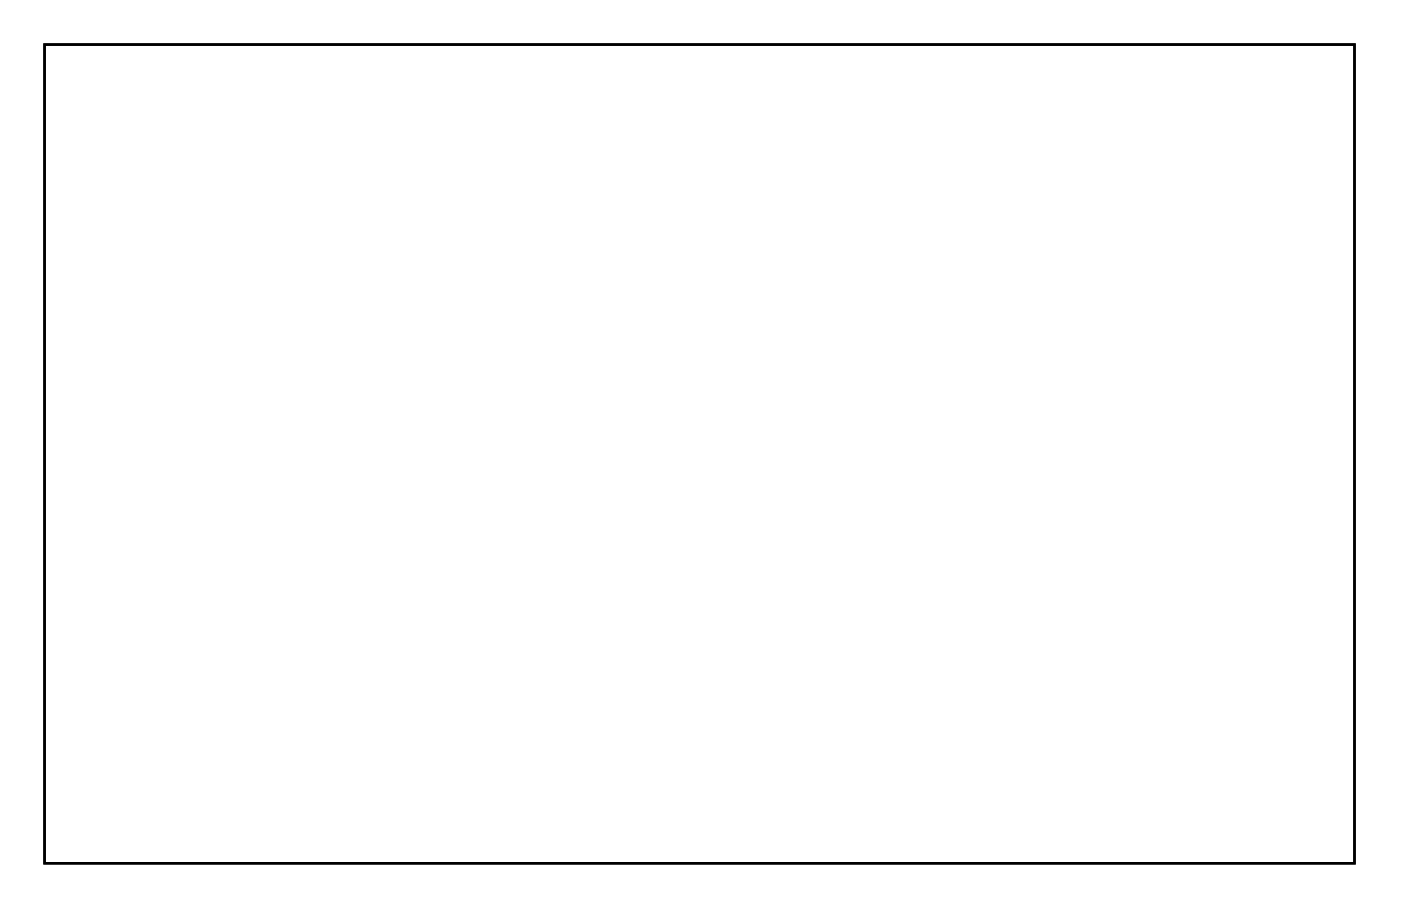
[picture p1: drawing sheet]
<svg xmlns="http://www.w3.org/2000/svg" width="114mm" height="74mm" viewBox="0 0 114 74" stroke-linecap="round" stroke-linejoin="round" font-family="sans-serif">
<path d="M3.6 3.6h106.9v66.8h-106.9z" fill="none" stroke="#000" stroke-width=".2"/>
<path d="M3.6 3.6h106.9v66.8h-106.9zM3.6 3.6v66.8h106.9v-66.8z" fill="#000"/>
<circle cx="81.4" cy="62.6" r="1.52" fill="#fff"/>
<circle cx="81.4" cy="62.6" r="1.52" fill="none" stroke="#fff" stroke-width=".76" stroke-linecap="butt"/>
<circle cx="75.5" cy="62.6" r="1.52" fill="#fff"/>
<circle cx="75.5" cy="62.6" r="1.52" fill="none" stroke="#fff" stroke-width=".76" stroke-linecap="butt"/>
<circle cx="61.4" cy="62.6" r="1.52" fill="#fff"/>
<circle cx="61.4" cy="62.6" r="1.52" fill="none" stroke="#fff" stroke-width=".76" stroke-linecap="butt"/>
<circle cx="67.2" cy="62.6" r="1.52" fill="#fff"/>
<circle cx="67.2" cy="62.6" r="1.52" fill="none" stroke="#fff" stroke-width=".76" stroke-linecap="butt"/>
<circle cx="105.3" cy="12.9" r="1.52" fill="#fff"/>
<circle cx="105.3" cy="12.9" r="1.52" fill="none" stroke="#fff" stroke-width=".76" stroke-linecap="butt"/>
<circle cx="105.3" cy="18.7" r="1.52" fill="#fff"/>
<circle cx="105.3" cy="18.7" r="1.52" fill="none" stroke="#fff" stroke-width=".76" stroke-linecap="butt"/>
<circle cx="105.3" cy="32.9" r="1.52" fill="#fff"/>
<circle cx="105.3" cy="32.9" r="1.52" fill="none" stroke="#fff" stroke-width=".76" stroke-linecap="butt"/>
<circle cx="105.3" cy="27" r="1.52" fill="#fff"/>
<circle cx="105.3" cy="27" r="1.52" fill="none" stroke="#fff" stroke-width=".76" stroke-linecap="butt"/>
<circle cx="87.6" cy="25.6" r=".72" fill="#fff"/>
<circle cx="87.6" cy="25.6" r=".72" fill="none" stroke="#fff" stroke-width=".78" stroke-linecap="butt"/>
<circle cx="92.6" cy="25.6" r=".72" fill="#fff"/>
<circle cx="92.6" cy="25.6" r=".72" fill="none" stroke="#fff" stroke-width=".78" stroke-linecap="butt"/>
<circle cx="97.8" cy="55" r=".72" fill="#fff"/>
<circle cx="97.8" cy="55" r=".72" fill="none" stroke="#fff" stroke-width=".78" stroke-linecap="butt"/>
<circle cx="82.4" cy="55" r=".72" fill="#fff"/>
<circle cx="82.4" cy="55" r=".72" fill="none" stroke="#fff" stroke-width=".78" stroke-linecap="butt"/>
<path d="M15.7 51.7h1.4v1.5h-1.4z" fill="#fff"/>
<path d="M15.7 51.7h1.4v1.5h-1.4z" fill="none" stroke="#fff" stroke-width=".69" stroke-linecap="butt"/>
<circle cx="16.4" cy="52.4" r=".72" fill="#fff"/>
<circle cx="16.4" cy="52.4" r=".72" fill="none" stroke="#fff" stroke-width=".69" stroke-linecap="butt"/>
<circle cx="18.9" cy="52.4" r=".72" fill="#fff"/>
<circle cx="18.9" cy="52.4" r=".72" fill="none" stroke="#fff" stroke-width=".69" stroke-linecap="butt"/>
<circle cx="21.5" cy="52.4" r=".72" fill="#fff"/>
<circle cx="21.5" cy="52.4" r=".72" fill="none" stroke="#fff" stroke-width=".69" stroke-linecap="butt"/>
<circle cx="24" cy="52.4" r=".72" fill="#fff"/>
<circle cx="24" cy="52.4" r=".72" fill="none" stroke="#fff" stroke-width=".69" stroke-linecap="butt"/>
<circle cx="26.6" cy="52.4" r=".72" fill="#fff"/>
<circle cx="26.6" cy="52.4" r=".72" fill="none" stroke="#fff" stroke-width=".69" stroke-linecap="butt"/>
<circle cx="29.1" cy="52.4" r=".72" fill="#fff"/>
<circle cx="29.1" cy="52.4" r=".72" fill="none" stroke="#fff" stroke-width=".69" stroke-linecap="butt"/>
<circle cx="64.6" cy="55" r=".67" fill="#fff"/>
<circle cx="64.6" cy="55" r=".67" fill="none" stroke="#fff" stroke-width=".57"/>
<circle cx="67.2" cy="55" r=".67" fill="#fff"/>
<circle cx="67.2" cy="55" r=".67" fill="none" stroke="#fff" stroke-width=".57"/>
<circle cx="69.7" cy="55" r=".67" fill="#fff"/>
<circle cx="69.7" cy="55" r=".67" fill="none" stroke="#fff" stroke-width=".57"/>
<circle cx="72.2" cy="55" r=".67" fill="#fff"/>
<circle cx="72.2" cy="55" r=".67" fill="none" stroke="#fff" stroke-width=".57"/>
<circle cx="74.8" cy="55" r=".67" fill="#fff"/>
<circle cx="74.8" cy="55" r=".67" fill="none" stroke="#fff" stroke-width=".57"/>
<circle cx="52.9" cy="6.7" r=".67" fill="#fff"/>
<circle cx="52.9" cy="6.7" r=".67" fill="none" stroke="#fff" stroke-width=".57"/>
<circle cx="50.4" cy="6.7" r=".67" fill="#fff"/>
<circle cx="50.4" cy="6.7" r=".67" fill="none" stroke="#fff" stroke-width=".57"/>
<circle cx="47.9" cy="6.7" r=".67" fill="#fff"/>
<circle cx="47.9" cy="6.7" r=".67" fill="none" stroke="#fff" stroke-width=".57"/>
<circle cx="45.3" cy="6.7" r=".67" fill="#fff"/>
<circle cx="45.3" cy="6.7" r=".67" fill="none" stroke="#fff" stroke-width=".57"/>
<circle cx="42.8" cy="6.7" r=".67" fill="#fff"/>
<circle cx="42.8" cy="6.7" r=".67" fill="none" stroke="#fff" stroke-width=".57"/>
<circle cx="40.2" cy="6.7" r=".67" fill="#fff"/>
<circle cx="40.2" cy="6.7" r=".67" fill="none" stroke="#fff" stroke-width=".57"/>
<circle cx="37.7" cy="6.7" r=".67" fill="#fff"/>
<circle cx="37.7" cy="6.7" r=".67" fill="none" stroke="#fff" stroke-width=".57"/>
<circle cx="35.2" cy="6.7" r=".67" fill="#fff"/>
<circle cx="35.2" cy="6.7" r=".67" fill="none" stroke="#fff" stroke-width=".57"/>
<circle cx="32.6" cy="6.7" r=".67" fill="#fff"/>
<circle cx="32.6" cy="6.7" r=".67" fill="none" stroke="#fff" stroke-width=".57"/>
<circle cx="30.1" cy="6.7" r=".67" fill="#fff"/>
<circle cx="30.1" cy="6.7" r=".67" fill="none" stroke="#fff" stroke-width=".57"/>
<circle cx="74.8" cy="6.7" r=".67" fill="#fff"/>
<circle cx="74.8" cy="6.7" r=".67" fill="none" stroke="#fff" stroke-width=".57"/>
<circle cx="72.2" cy="6.7" r=".67" fill="#fff"/>
<circle cx="72.2" cy="6.7" r=".67" fill="none" stroke="#fff" stroke-width=".57"/>
<circle cx="69.7" cy="6.7" r=".67" fill="#fff"/>
<circle cx="69.7" cy="6.7" r=".67" fill="none" stroke="#fff" stroke-width=".57"/>
<circle cx="67.2" cy="6.7" r=".67" fill="#fff"/>
<circle cx="67.2" cy="6.7" r=".67" fill="none" stroke="#fff" stroke-width=".57"/>
<circle cx="64.6" cy="6.7" r=".67" fill="#fff"/>
<circle cx="64.6" cy="6.7" r=".67" fill="none" stroke="#fff" stroke-width=".57"/>
<circle cx="62.1" cy="6.7" r=".67" fill="#fff"/>
<circle cx="62.1" cy="6.7" r=".67" fill="none" stroke="#fff" stroke-width=".57"/>
<circle cx="59.5" cy="6.7" r=".67" fill="#fff"/>
<circle cx="59.5" cy="6.7" r=".67" fill="none" stroke="#fff" stroke-width=".57"/>
<circle cx="57" cy="6.7" r=".67" fill="#fff"/>
<circle cx="57" cy="6.7" r=".67" fill="none" stroke="#fff" stroke-width=".57"/>
<circle cx="41.8" cy="55" r=".67" fill="#fff"/>
<circle cx="41.8" cy="55" r=".67" fill="none" stroke="#fff" stroke-width=".57"/>
<circle cx="39.2" cy="55" r=".67" fill="#fff"/>
<circle cx="39.2" cy="55" r=".67" fill="none" stroke="#fff" stroke-width=".57"/>
<circle cx="44.3" cy="55" r=".67" fill="#fff"/>
<circle cx="44.3" cy="55" r=".67" fill="none" stroke="#fff" stroke-width=".57"/>
<circle cx="46.8" cy="55" r=".67" fill="#fff"/>
<circle cx="46.8" cy="55" r=".67" fill="none" stroke="#fff" stroke-width=".57"/>
<circle cx="49.4" cy="55" r=".67" fill="#fff"/>
<circle cx="49.4" cy="55" r=".67" fill="none" stroke="#fff" stroke-width=".57"/>
<circle cx="51.9" cy="55" r=".67" fill="#fff"/>
<circle cx="51.9" cy="55" r=".67" fill="none" stroke="#fff" stroke-width=".57"/>
<circle cx="54.5" cy="55" r=".67" fill="#fff"/>
<circle cx="54.5" cy="55" r=".67" fill="none" stroke="#fff" stroke-width=".57"/>
<circle cx="57" cy="55" r=".67" fill="#fff"/>
<circle cx="57" cy="55" r=".67" fill="none" stroke="#fff" stroke-width=".57"/>
<circle cx="62.1" cy="55" r=".67" fill="#fff"/>
<circle cx="62.1" cy="55" r=".67" fill="none" stroke="#fff" stroke-width=".57"/>
<path d="M48.4 26h2v2h-2z" fill="#fff"/>
<path d="M48.4 26h2v2h-2z" fill="none" stroke="#fff" stroke-width=".76" stroke-linecap="butt"/>
<circle cx="49.4" cy="27" r="1" fill="#fff"/>
<circle cx="49.4" cy="27" r="1" fill="none" stroke="#fff" stroke-width=".76" stroke-linecap="butt"/>
<circle cx="54.4" cy="27" r="1" fill="#fff"/>
<circle cx="54.4" cy="27" r="1" fill="none" stroke="#fff" stroke-width=".76" stroke-linecap="butt"/>
<path d="M38.2 26h2.1v2h-2.1z" fill="#fff"/>
<path d="M38.2 26h2.1v2h-2.1z" fill="none" stroke="#fff" stroke-width=".76" stroke-linecap="butt"/>
<circle cx="39.3" cy="27" r="1" fill="#fff"/>
<circle cx="39.3" cy="27" r="1" fill="none" stroke="#fff" stroke-width=".76" stroke-linecap="butt"/>
<circle cx="44.3" cy="27" r="1" fill="#fff"/>
<circle cx="44.3" cy="27" r="1" fill="none" stroke="#fff" stroke-width=".76" stroke-linecap="butt"/>
<path d="M58.6 26h2v2h-2z" fill="#fff"/>
<path d="M58.6 26h2v2h-2z" fill="none" stroke="#fff" stroke-width=".76" stroke-linecap="butt"/>
<circle cx="59.6" cy="27" r="1" fill="#fff"/>
<circle cx="59.6" cy="27" r="1" fill="none" stroke="#fff" stroke-width=".76" stroke-linecap="butt"/>
<circle cx="64.6" cy="27" r="1" fill="#fff"/>
<circle cx="64.6" cy="27" r="1" fill="none" stroke="#fff" stroke-width=".76" stroke-linecap="butt"/>
<path d="M68.7 26h2v2h-2z" fill="#fff"/>
<path d="M68.7 26h2v2h-2z" fill="none" stroke="#fff" stroke-width=".76" stroke-linecap="butt"/>
<circle cx="69.7" cy="27" r="1" fill="#fff"/>
<circle cx="69.7" cy="27" r="1" fill="none" stroke="#fff" stroke-width=".76" stroke-linecap="butt"/>
<circle cx="74.7" cy="27" r="1" fill="#fff"/>
<circle cx="74.7" cy="27" r="1" fill="none" stroke="#fff" stroke-width=".76" stroke-linecap="butt"/>
<path d="M28.1 26h2v2h-2z" fill="#fff"/>
<path d="M28.1 26h2v2h-2z" fill="none" stroke="#fff" stroke-width=".76" stroke-linecap="butt"/>
<circle cx="29.1" cy="27" r="1" fill="#fff"/>
<circle cx="29.1" cy="27" r="1" fill="none" stroke="#fff" stroke-width=".76" stroke-linecap="butt"/>
<circle cx="34.1" cy="27" r="1" fill="#fff"/>
<circle cx="34.1" cy="27" r="1" fill="none" stroke="#fff" stroke-width=".76" stroke-linecap="butt"/>
<path d="M17.9 26h2v2h-2z" fill="#fff"/>
<path d="M17.9 26h2v2h-2z" fill="none" stroke="#fff" stroke-width=".76" stroke-linecap="butt"/>
<circle cx="18.9" cy="27" r="1" fill="#fff"/>
<circle cx="18.9" cy="27" r="1" fill="none" stroke="#fff" stroke-width=".76" stroke-linecap="butt"/>
<circle cx="23.9" cy="27" r="1" fill="#fff"/>
<circle cx="23.9" cy="27" r="1" fill="none" stroke="#fff" stroke-width=".76" stroke-linecap="butt"/>
<path d="M91.6 8.3h2v2h-2z" fill="#fff"/>
<path d="M91.6 8.3h2v2h-2z" fill="none" stroke="#fff" stroke-width=".76" stroke-linecap="butt"/>
<circle cx="92.6" cy="9.3" r="1" fill="#fff"/>
<circle cx="92.6" cy="9.3" r="1" fill="none" stroke="#fff" stroke-width=".76" stroke-linecap="butt"/>
<circle cx="87.6" cy="9.3" r="1" fill="#fff"/>
<circle cx="87.6" cy="9.3" r="1" fill="none" stroke="#fff" stroke-width=".76" stroke-linecap="butt"/>
<circle cx="62.1" cy="14.3" r=".8" fill="#fff"/>
<circle cx="62.1" cy="14.3" r=".8" fill="none" stroke="#fff" stroke-width=".95" stroke-linecap="butt"/>
<circle cx="36.7" cy="11.8" r=".8" fill="#fff"/>
<circle cx="36.7" cy="11.8" r=".8" fill="none" stroke="#fff" stroke-width=".95" stroke-linecap="butt"/>
<circle cx="31.6" cy="11.8" r=".8" fill="#fff"/>
<circle cx="31.6" cy="11.8" r=".8" fill="none" stroke="#fff" stroke-width=".95" stroke-linecap="butt"/>
<circle cx="29.1" cy="11.8" r=".8" fill="#fff"/>
<circle cx="29.1" cy="11.8" r=".8" fill="none" stroke="#fff" stroke-width=".95" stroke-linecap="butt"/>
<circle cx="69.7" cy="11.8" r=".8" fill="#fff"/>
<circle cx="69.7" cy="11.8" r=".8" fill="none" stroke="#fff" stroke-width=".95" stroke-linecap="butt"/>
<circle cx="67.2" cy="14.3" r=".8" fill="#fff"/>
<circle cx="67.2" cy="14.3" r=".8" fill="none" stroke="#fff" stroke-width=".95" stroke-linecap="butt"/>
<circle cx="64.7" cy="14.3" r=".8" fill="#fff"/>
<circle cx="64.7" cy="14.3" r=".8" fill="none" stroke="#fff" stroke-width=".95" stroke-linecap="butt"/>
<circle cx="44.3" cy="11.8" r=".8" fill="#fff"/>
<circle cx="44.3" cy="11.8" r=".8" fill="none" stroke="#fff" stroke-width=".95" stroke-linecap="butt"/>
<circle cx="97.7" cy="62.6" r=".8" fill="#fff"/>
<circle cx="97.7" cy="62.6" r=".8" fill="none" stroke="#fff" stroke-width=".95" stroke-linecap="butt"/>
<circle cx="11.3" cy="65.1" r="1.6" fill="#fff"/>
<circle cx="11.3" cy="65.1" r="1.6" fill="none" stroke="#fff" stroke-width=".25"/>
<circle cx="34.2" cy="65.1" r="1.6" fill="#fff"/>
<circle cx="34.2" cy="65.1" r="1.6" fill="none" stroke="#fff" stroke-width=".25"/>
<circle cx="6.2" cy="67.7" r="1.6" fill="#fff"/>
<circle cx="6.2" cy="67.7" r="1.6" fill="none" stroke="#fff" stroke-width=".25"/>
<circle cx="6.2" cy="6.7" r="1.6" fill="#fff"/>
<circle cx="6.2" cy="6.7" r="1.6" fill="none" stroke="#fff" stroke-width=".25"/>
<circle cx="100.2" cy="67.7" r="1.6" fill="#fff"/>
<circle cx="100.2" cy="67.7" r="1.6" fill="none" stroke="#fff" stroke-width=".25"/>
<circle cx="100.2" cy="6.7" r="1.6" fill="#fff"/>
<circle cx="100.2" cy="6.7" r="1.6" fill="none" stroke="#fff" stroke-width=".25"/>
</svg>
